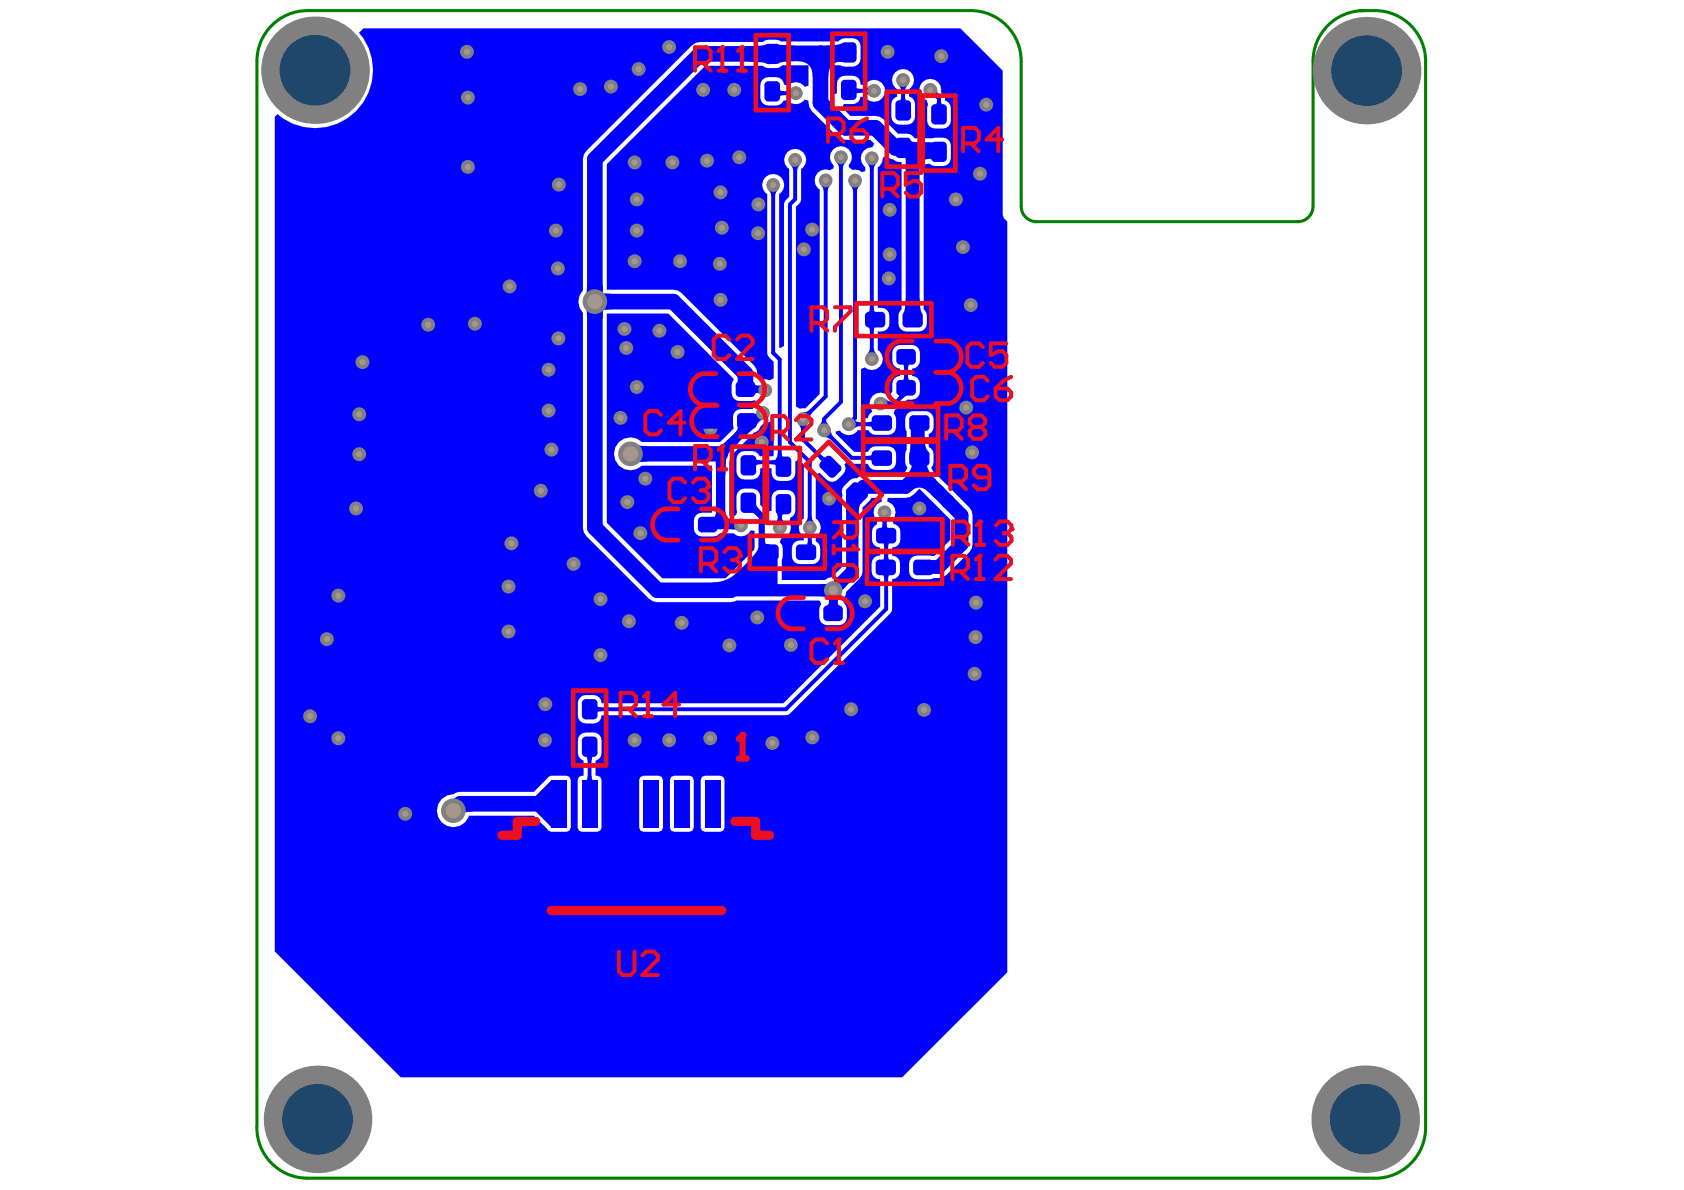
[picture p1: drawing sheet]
<svg xmlns="http://www.w3.org/2000/svg" width="297mm" height="210mm" viewBox="0 0 297 210" stroke-linecap="round" stroke-linejoin="round" font-family="sans-serif">
<path d="M54.4 1.9a8.9 8.9 0 0 0-9.1 8.8v188M54.5 1.9h116.8a8.9 8.9 0 0 1 8.8 9.1v25.4a2.71 2.71 0 0 0 2.7 2.7h46.1a2.71 2.71 0 0 0 2.7-2.7v-25.7a8.9 8.9 0 0 1 9.1-8.8M239.7 1.9a12 12 0 0 1 7.4 1.2 8.9 8.9 0 0 1 4.4 7.9v188a8.9 8.9 0 0 1-9.2 8.8M45.3 198.7a8.9 8.9 0 0 0 8.9 9.1h188.1" fill="none" stroke="#008000" stroke-width=".54"/>
<g fill="#00f">
<path d="M155.6 101.4h1.4l-.3 .2v.5h-.7l-.1-.5z"/>
<path d="M156 98h.7v.6l.3 .1h-1.4l.3-.1z"/>
<path d="M155.6 95.8h1.4l-.3 .2v.5h-.7l-.1-.5z"/>
<path d="M160.9 81.4h2.5a4.9 4.9 0 0 0 1.7 3.3l-1.2 2.2a2.06 2.06 0 0 0-3.3-.2l-1.4-2a4.9 4.9 0 0 0 1.7-3.3z"/>
<path d="M160.9 82.1h2.5v1.4h-2.5z"/>
<path d="M156.2 70.3l.5 .4 .5 .2v.6l-.5 .2-.5 .3z"/>
<path d="M160.7 77.2l2.4-.2a3.3 3.3 0 0 0 .7 2.6l-3.4 .3z"/>
<path d="M159.5 66.3h.7l.1 .6 .2 .1h-1.4l.3-.1z"/>
<path d="M159.1 64.3h1.4l-.2 .2-.1 .5h-.7l-.1-.5z"/>
<path d="M159.8 52.6h2.4a5 5 0 0 0 .5 2.8h-3.5l.4-1.1z"/>
<path d="M164.1 17.1l1.2-1.2 .1 .6 .3 .5-.5 .4-.5-.2z"/>
<path d="M158.4 15h1.7l-.3 .5-.2 .5h-.7l-.1-.5z"/>
<path d="M158.9 17h.7l.1 .5 .3 .2h-1.4l.3-.2z"/>
<path d="M165.3 17.7h.7l.1 .5 .2 .2h-1.4l.3-.2z"/>
<path d="M146.2 104.9h1.5v2.2h-1.4z"/>
<path d="M144.8 103h1v2.3l-1-.1z"/>
<path d="M145.8 105.3h2.3l-.3 .5-.1 .8h-1.4l-.1-.8z"/>
<path d="M146.3 105.5h1.4a1.42 1.42 0 0 0 .5 1.4h.1h-2.7a.9 .9 0 0 0 .7-1.2z"/>
<path d="M149.2 87l2.7 1.8-.4 .7-.1 1.6-2.1-.8z"/>
<path d="M150.6 74l.5 .4 .5 .1v.7l-.5 .1-.5 .4z"/>
<path d="M150.2 73.7l.4-.2 .5 .5-.3 .3z"/>
<path d="M145.4 77.1l1.2-1.2 .1 .6 .2 .5-.4 .5-.5-.3z"/>
<path d="M145 74h.7l.1 .5 .4 .5h-1.7l.4-.5z"/>
<path d="M153.1 74.5l.5-.1 .2-.3v1.4l-.2-.2-.5-.1z"/>
<path d="M153.4 61.4h.7l.2 .6 .3 .5h-1.7l.4-.5z"/>
<path d="M153.4 54.3h.7l.1 .6 .3 .1-1.4 .1 .2-.2z"/>
<path d="M153.1 57.7h1.4l-.3 .2-.1 .5h-.7l-.1-.5z"/>
<path d="M147.5 28.6h1.7l-.4 .5-.1 .5h-.7l-.1-.5z"/>
<path d="M152.9 28.8h1.7l-.3 .5-.2 .5h-.7l-.1-.5z"/>
<path d="M150 32.7h1.7l-.4 .5-.1 .6h-.7l-.2-.6z"/>
<path d="M144.8 32.7h1.7l-.4 .5-.1 .5h-.7l-.1-.5z"/>
<path d="M152.3 15.7l.5-.2 .5-.3v1.7l-.5-.4-.5-.1z"/>
<path d="M151.1 15.3l.1 .3 .6 .1v.7h-.6l-.1 .3z"/>
<path d="M145.6 8a5.8 5.8 0 0 0 3.2-.5v3.5l-3.1-.2z"/>
<path d="M134 96.6l.7-.8 1 .2-1.5 1.6z"/>
<path d="M142 93.9h1.7l-.4 .5-.1 .6h-.7l-.1-.6z"/>
<path d="M142.5 95.3h.7l.1 .6 .2 .2h-1.4l.3-.2z"/>
<path d="M133.8 95h1.1a.95 .95 0 0 0 .4 1.1h.1l-1.6 .4z"/>
<path d="M136.1 81.2l.6-.1 .3-.2-.2 1.3-.1-.2-.6-.1z"/>
<path d="M136.9 90.3l1.3 .4a.47 .47 0 0 0-.3 .7l-.7-.1z"/>
<path d="M141.7 72.7l.6-.1 .4-.3 .5 .5-.3 .5v.6z"/>
<path d="M140.8 74.8h1.7l-.4 .5-.1 .5h-.7l-.1-.5z"/>
<path d="M139.4 29.1h1.7l-.4 .5-.1 .5h-.7l-.1-.5z"/>
<path d="M135.5 33.5h1.7l-.3 .5-.2 .5h-.7l-.1-.5z"/>
<path d="M138.5 16.1l.5-.1 .5-.4v1.7l-.5-.4-.5-.1z"/>
<path d="M137.6 15.7l.1 .3 .6 .1v.7l-.6 .1-.1 .2z"/>
<path d="M137.2 7.8l.4 .1 2.6 .1 .1 2.8a6 6 0 0 0-3.1 .4z"/>
<path d="M126.2 81h1.9l-.2 2.8h-1.6z"/>
<path d="M132.2 73.6l1 .1v1.1l-1 .1z"/>
<path d="M127.1 78.7l2.1-1.9 1.2 1.1-1.9 2.2z"/>
<path d="M123.8 70.5l2.7-.4a5.7 5.7 0 0 0 .6 3.2h-3.4z"/>
<path d="M130.1 75.2l2.9 .4-2 1.7-1.7-.6a1.49 1.49 0 0 0 .8-1.5z"/>
<path d="M103.7 136.9h.6l.1 .5 .3 .2h-1.4l.3-.2z"/>
<path d="M103.3 133.5h1.4l-.3 .2-.1 .5h-.6l-.1-.5z"/>
<path d="M106.5 51.7l1.4 .1v2.8l-1.4 .1z"/>
<path d="M103.4 54.8h3l-.1 1.4h-2.7z"/>
<path d="M103.6 50.2h2.7l.1 1.5h-3z"/>
<path d="M94.5 140.4a2.84 2.84 0 0 0 2.6-.9l.1-.5v5.5a1.56 1.56 0 0 0-1.7-1.3h-1z"/>
<path d="M94.6 140.3l2.7-2.7v8.3l-2.7-2.7z"/>
<path d="M80.5 140.9l2.6-.5 .3 2.8h-.9l-.4 .2z"/>
<path d="M158.4 69.6l1.8 .2-.4 .1-.6 .4h-.9a.38 .38 0 0 0 .2-.7z"/>
<path d="M162.5 25.1l2.8 2.8a4.9 4.9 0 0 0-3.5 1l.7-2.4z"/>
<path d="M160.6 24.7l.1 .2 .3 .1 1.5 .1v2.8l-2.2-.1z"/>
<path d="M162.5 25.1l2 .1-.1 3-.5-.2-1.4-.1z"/>
<path d="M147 102.5l.8-.7 1.5 1.5-.7 .8z"/>
<path d="M144.5 80.8l.5-.5 .4 .4 .3-.1-1 1 .1-.3z"/>
<path d="M153.1 80.4l.5-.1 .2-.2v1.3l-.2-.2-.5-.1z"/>
<path d="M142.5 91.2h.7l.1 .5 .4 .5h-1.7l.4-.5z"/>
<path d="M137.2 91.2h.7l.1 .5 .4 .5h-1.7l.4-.5z"/>
<path d="M137.2 79.9h.7v.2a.32 .32 0 0 0 .3 .5l-1.3 .4z"/>
<path d="M126.3 90.1h1.6a1.44 1.44 0 0 0 1.7 1.6l-2.5 1.6-2.3-1.6a1.37 1.37 0 0 0 1.5-1.6z"/>
<path d="M129.2 91.7h.7l-.2 1.7-.7-.1z"/>
<path d="M123.5 69.6h3.3l-.1 .5-.2 2.6h-2.7l-.1-2.4z"/>
<path d="M112.8 78.5l1.4 .2v2.7l-1.4 .2z"/>
<path d="M105.4 124.4l.1 .3 .6 .1v.7h-.6l-.1 .3z"/>
<path d="M164.8 64.3h2.7l.1 1.8 .2 1.4h-3.3l.1-.5z"/>
<path d="M164.5 63.9h3.3l-.1 .4-.2 2.7h-2.7l-.1-1.8z"/>
<path d="M155.7 92.4h.7l.1 .6 .2 .1h-1.4l.3-.1z"/>
<path d="M133.8 96.5l3.1 2.2-1.1 .6-1.6 1.4-2.4-1.5a6.2 6.2 0 0 0 2-2.7z"/>
<path d="M133.3 80.9l.2 .2 .6 .1v.7l-.6 .1-.1 .2z"/>
<path d="M133.4 88.6l-.1 .1a1.78 1.78 0 0 0 .8 1.4l-.4 1.1-.4-.4a.73 .73 0 0 0-1.1-.3z"/>
<path d="M133.4 72.9l1.2 1.2-.5 .1-.4 .3-.8-.7 .3-.5z"/>
<path d="M133 72.9a.93 .93 0 0 0 1.2-.4l.4 1.1-.9 .9-.3 .7z"/>
<path d="M132.4 67.6l.9 .4 1.5 .1v1.1a4 4 0 0 0-2.4 .5z"/>
<path d="M133.3 68.1l1-.2-.3 1.6-.4-.2-.5-.1z"/>
<path d="M133.1 67.6a.97 .97 0 0 0 1.2 .5v1.1a.97 .97 0 0 0-1.2 .5z"/>
<path d="M140.6 10.8l4.1-2.8 4.2 2.8a2.43 2.43 0 0 0-2.8 2.7h-2.8a2.43 2.43 0 0 0-2.7-2.7z"/>
<path d="M132.1 8.1h1.8l1.4-.3v3.4l-.8-.2-2.4-.1z"/>
<path d="M125.5 102.7a6.4 6.4 0 0 0 4.7-1.9l3.6 .3-.6 .7a.66 .66 0 0 0-.3 .8 .66 .66 0 0 0 .8 .4h.4l-5.2 1.1z"/>
<path d="M129.6 105.1l7.6-7.6v6.9l-.7 .7z"/>
<path d="M155.2 91.2h1.7l-.4 .5-.1 .6h-.7l-.1-.6z"/>
<path d="M107 29l17.4-17.4h10.1a2.98 2.98 0 0 0 3.5-.1h4.6v3.6l-.7 .2a1.9 1.9 0 0 0-2.9-.2l-.7-.2a1.37 1.37 0 0 0-1.4-1.3h-1.4a1.4 1.4 0 0 0-1.4 1.4v2.2a1.4 1.4 0 0 0 1.4 1.4h1.4a1.9 1.9 0 0 0 1.4-.9h.6a1.87 1.87 0 0 0 3-.2l.7 .3 .2 1.1 .4 .7 4.4 4.4 .7 .5 .8 .2h4.4l.7 .6-.3 .7a1.91 1.91 0 0 0-1.9 1.2 1.91 1.91 0 0 0 .6 2.2v.7l-.6 .3-.4-.3-.8-.2-.4 .1-.6-.5-.1-.4a1.94 1.94 0 0 0 0-2.8 1.94 1.94 0 0 0-2.8 .1 1.94 1.94 0 0 0 .2 2.8l-.1 .5-.6 .3a1.92 1.92 0 0 0-2.5 .9 1.92 1.92 0 0 0 .7 2.5v36.1l-2.6 2.6-.4-.1-.5 .1-.7-.4v-35.2l.6-.6 .3-.8v-5.3a1.93 1.93 0 0 0 .4-2.9 1.93 1.93 0 0 0-2.9 0 1.93 1.93 0 0 0 .4 2.9v4.9l-.6 .6-.3 .8v24.9l-.7 .4-.2-.1v-27.1a1.93 1.93 0 0 0 .4-2.9 1.93 1.93 0 0 0-2.9 0 1.93 1.93 0 0 0 .4 2.9v28l.3 .8 .9 .8v2.9l-.7 .4a1.96 1.96 0 0 0-1.6-.1l-.6-.4-.2-1.5-.4-.7-12.8-12.7-.6-.4-.8-.2h-11.8z"/>
<path d="M107 55.3h10.9l11.5 11.5v.3a3.2 3.2 0 0 0 .1 3.2 2.8 2.8 0 0 0 2.1 .4 2 2 0 0 0 1.6-.1 1.56 1.56 0 0 1-.4 1.5h-2.1a1.41 1.41 0 0 0-1.4 1.5v1.3l.2 .6-2.5 2.5h-13.8a2.91 2.91 0 0 0-4.1 0 2.91 2.91 0 0 0 0 4.1 2.91 2.91 0 0 0 4.1 0h12.4v8.3h-1.8a1.4 1.4 0 0 0-1.4 1.4v1.4a1.4 1.4 0 0 0 1.4 1.4h2.1l.5-.1 .6-.4h2.4a1.91 1.91 0 0 0 3-.6l.7 .2v3.2l-5.1 5.1h-11.2l-9.8-9.8z"/>
<path d="M48.5 20.6v147.2l22.2 22.2h88.4l18.6-18.5v-132.4l-.6-.6-.2-.5v-25.5l-7.5-7.5h-105.3l-.8 .8a10.2 10.2 0 0 1-.5 13.8 10.2 10.2 0 0 1-13.8 .5zM103.4 26.6l18.6-18.6 .7-.4 .8-.2h11a3.2 3.2 0 0 1 3.2-.1h10.2l.1-.1a3.1 3.1 0 0 1 3.4 0 2.88 2.88 0 0 1 .4 2.1 1.89 1.89 0 0 1-.9 2.3 3.7 3.7 0 0 1-2.6-.1h-1.5v5.3h.1l.7-.4 .1-2.2 .3-.4 .5-.3a3.4 3.4 0 0 1 2.9 .3l.3 .4 .1 .8h.8a1.93 1.93 0 0 1 2.9-.4 1.93 1.93 0 0 1 0 2.9 1.93 1.93 0 0 1-2.9-.4h-.8l-.1 .4-.3 .4-.5 .4h-2l-.4 .7 1.5 1.4h4.4l.8 .2 .7 .5 2.5 2.5h1.6l.5 .1 .5 .3 .3 .4h3.1a3.4 3.4 0 0 1 2.9 .3 2.88 2.88 0 0 1 .4 2.1 1.89 1.89 0 0 1-.8 2.4 3.4 3.4 0 0 1-3-.3l-.7 .1-.3 .3v25.3l.2 .1a3.1 3.1 0 0 1 0 3.4l-.5 .3-.5 .1h-2.2l-.6-.1-.4-.3-.3-.5a3 3 0 0 1 .4-3v-26l-.9-.1-.5-.4-.5-.1-.8-.5-.6 .3-.1 .9-.4 .6-.4 .2v24.8a1.59 1.59 0 0 1 2.1 1.4l-.1 1.9a1.66 1.66 0 0 1-2 .9v3.2l.4 .3a1.93 1.93 0 0 1 0 2.6 1.93 1.93 0 0 1-2.6 .2l-.7 .3v8.6l1.2 .1 .1-.4 .3-.5 .4-.3a1.96 1.96 0 0 1 0-2.7 1.96 1.96 0 0 1 2.7-.2h.3l.5-.6 .1-1.9 .3-.5 .5-.3 .5-.1v-1.3a1.39 1.39 0 0 1-1.4-1.4l.1-1.9 .3-.4 .5-.3a4.3 4.3 0 0 1 3.6 .3 3.1 3.1 0 0 1 0 3.3l-.5 .3-.5 .1v1.3l.5 .1 .5 .3 .3 .5a3.4 3.4 0 0 1-.3 2.9l-.5 .3-1.4 .1-1.4 1.4-.7 .3-.3 .7a3.1 3.1 0 0 1 0 3.4l-.4 .3-.5 .1h-2.2l-.6-.1-.4-.3-.3-.4h-1.9l-.2 .3a1.9 1.9 0 0 1-2.9-.3l-.8 .2v.3l3.3 3.3h2.4a1.34 1.34 0 0 1 1.4-1l2.7 .1 .4 .3 .4 .5a3.4 3.4 0 0 1-.4 2.9l-.4 .3-.5 .1h-2.2l-.6-.1-.4-.3-.4-.7h-2.9l-.4-.1-.3-.2-.6 .4a1.33 1.33 0 0 1-.2 1.7l-.9 1-.5 .3-.5 .1-.6-.1-.4-.3-1.2-1.2-.7 .3v7.8a1.86 1.86 0 0 1 0 3.2v.8l.4 .2a3.1 3.1 0 0 1 0 3.4l-.5 .3-.5 .1h-2.2l-.6-.1-.4-.3-.3-.5a3.4 3.4 0 0 1 .3-2.9l.4-.3 1.3-.1v-.6a1.86 1.86 0 0 1 0-3.2v-9.6l-.8-.8-.7 .3-.1 2.6-.3 .4-.5 .3a3.4 3.4 0 0 1-2.9-.3l-.3-.4-.1-1.4h-2a1.57 1.57 0 0 1-1.4 2h-1.4l-.5-.1-.5-.3-.3-.5-.1-.5v-2.2a1.41 1.41 0 0 1 1.4-1.4l1.9 .1 .5 .3 .3 .5h2.3l.2-.2v-5.7l-.7-.3-.5 .4-.7 .1-.5 .5-.3 .6-.8 .4-3.8 3.9-.2 .7-.4 .5v9.6h1l.3-.3 .1-.4-.1-.5 .1-2.8 .3-.4 .5-.3a3.4 3.4 0 0 1 2.9 .3l.3 .4 .1 .6v1.4l1.2 1.3 .8-.2v-2.3a1.4 1.4 0 0 1 1.4-1.4h1.4l.5 .1 .5 .3 .3 .5 .1 .5v2.2a1.42 1.42 0 0 1-.9 1.3l-.2 .8 .2 .2a1.91 1.91 0 0 1-1.6 2.7l-.2 .7h.1a3.3 3.3 0 0 1 .2 3v3.6h7.6l.6-.4 .6-.1 1.8-1.8v-12.2l.1-.5-.1-.6 .1-.5a3.4 3.4 0 0 1 2.3-1.9l.2 .1 .4-.3 .8-.2h6.6l.9-.8 .3-.6a2.58 2.58 0 0 1-.4-1.9l.1-1 .1-.2v-3.3a3.3 3.3 0 0 1 .2-3.2l.4-.3 .6-.1h2.2l.5 .1 .5 .3 .3 .5a3.4 3.4 0 0 1-.3 2.9l-.5 .3v2.2l.5 .3 .3 .5a3.4 3.4 0 0 1-.3 2.9l.3 .6 6.4 6.4 .4 .6 .1 .8v5.1l-.1 .8-.4 .6-4 4-.6 .4-1.7 .2-.7 .2h-2.2a1.4 1.4 0 0 1-1.4-1.4v-1.4l.1-.5 .3-.5 .4-.3 .6-.1 3 .1 2.9-2.9v-3.5l-5.5-5.5-1.1 1.1-.6 .4-.8 .1h-3.1l-.1 .7a1.95 1.95 0 0 1 .9 3.3l.2 .6 .8 .4 .3 .5a3.4 3.4 0 0 1-.3 2.9l-.5 .3-.5 .1v1.4a1.4 1.4 0 0 1 1.4 1.4l-.2 1.9-.3 .5-.4 .3-.5 .1v5.2l-.3 .8-18.1 17.9-32.9 .1a1.41 1.41 0 0 1-1.4 1.4h-1.4l-.5-.1-.5-.3-.3-.5-.1-.5v-2.2a1.4 1.4 0 0 1 1.4-1.4l1.9 .1a1.41 1.41 0 0 1 .9 1.4h32.1l17.1-17.1v-4.8h-.2a1.4 1.4 0 0 1-1.4-1.4l.1-1.9a1.42 1.42 0 0 1 1.5-.9l-.1-1.4a1.41 1.41 0 0 1-1.4-1.4l.1-1.9 .3-.5 .4-.3 .1-.7a1.9 1.9 0 0 1 .8-3.3v-.7h-1.8a4.7 4.7 0 0 1-1.6 1.7v11.3l-.1 .6-.4 .6-2.3 2.4-.1 .6-.4 .6a1.49 1.49 0 0 0 .5 1.4 3.4 3.4 0 0 1-.3 2.9 4.3 4.3 0 0 1-3.6 .3l-.5-.3-.3-.5a3.4 3.4 0 0 1 .2-2.8l-.3-.7h-14.6l-1 .3h-12.9l-.8-.1-.7-.5-11.1-11-.4-.7-.2-.8v-37.9a2.86 2.86 0 0 1 0-4v-23.1l.2-.8zM157.9 12.7a1.93 1.93 0 0 1 2.9 .2 1.93 1.93 0 0 1-.5 2.8v1.3a1.34 1.34 0 0 1 1.1 1.4v2.2a1.41 1.41 0 0 1-1.4 1.4h-1.4a1.4 1.4 0 0 1-1.4-1.4v-2.2a1.34 1.34 0 0 1 1-1.3v-1.4a1.88 1.88 0 0 1-.3-3zM162.7 14.5a1.92 1.92 0 0 1 2.3-.4 1.92 1.92 0 0 1 1 2.1 1.48 1.48 0 0 1 .7 1.5 1.33 1.33 0 0 1 1 1.4v2.2a1.4 1.4 0 0 1-1.4 1.4h-1.4a1.41 1.41 0 0 1-1.4-1.4v-2.2l.2-.7-.3-.7a1.93 1.93 0 0 1-.7-3.2zM77.9 140.9l1-.6 1.1-.2 .4-.3 .8-.1h13l2.5-2.7 .5-.2h2.7l.6 .2 .2 .6v8.4l-.2 .5-.6 .2h-2.7l-.5-.2-2.5-2.6h-11.5a2.9 2.9 0 0 1-4.3 1.6 2.9 2.9 0 0 1-.5-4.6zM102.3 129.6a3.2 3.2 0 0 1 3.4 0l.3 .5 .1 .5v2.2a1.34 1.34 0 0 1-1.1 1.4v2.6l.9 .2 .2 .6v8.4l-.2 .5-.5 .2h-2.8l-.5-.2-.2-.5v-8.4l.2-.6 .8-.2v-2.7a1.34 1.34 0 0 1-1-1.3v-2.2l.1-.5zM113 137l.5-.2h2.7l.5 .2 .2 .6v8.4l-.2 .5-.5 .2h-2.7l-.5-.2-.3-.5v-8.4zM118.4 137l.5-.2h2.7l.6 .2 .2 .6v8.4l-.2 .5-.6 .2h-2.7l-.5-.2-.2-.5v-8.4zM123.8 137l.5-.2h2.8l.5 .2 .2 .6v8.4l-.2 .5-.5 .2h-2.8l-.5-.2-.2-.5v-8.4z"/>
</g>
<g fill="none" stroke="#00f" stroke-width=".69">
<path d="M136.2 16.1l.3 .3h3.9M149.7 15.9l.2 .1h4.3M159.3 14.1v5.4M164.1 15.9l1.5 1.5v2.8M136.4 32.6v29.6l1.1 1.2v18l-.1 .1h-4.4M140.3 28.2v6.9l-1 1v41.9l3.5 3.5v15.3l-.6 .6M145.6 31.8v38.1l-4 4v3.6l4.9 4.8M148.3 27.7v43.2l-2.9 3v2l4.8 4.9h5.4M150.8 31.9v41.8l-1.1 1.1h5.8M153.8 27.9v35.4M159.8 62.9v5.5M159.8 69.2l-2 2h-2.5"/>
<path d="M137.5 88l.1 .1M137.6 88.1v5M156 90.4v3.8l.3 .3v12.9l-17.7 17.7h-34.6M104 131.7v10.1"/>
</g>
<path d="M162.5 26.5l-1.5 1.6v28.3M161.9 76v4.5l.3 .3v2.7M161.6 80.8l.6 .6M162.2 83.5l-2.5 2.4h-7.4l-1.2 1.1M162.2 83.5l7.4 7.4v5.1l-4 4h-2.5M165.4 86.6h.1" fill="none" stroke="#00f" stroke-width="2.4"/>
<path d="M147 107.6l-.2 .1" fill="none" stroke="#00f" stroke-width=".81"/>
<path d="M147 104.1v3.5" fill="none" stroke="#00f" stroke-width="1.4"/>
<path d="M151.1 87l-.8 .8v13l-3.3 3.3h-18.1" fill="none" stroke="#00f" stroke-width="2.2"/>
<path d="M136.2 9.5h-12.7l-18.6 18.6v65l11.1 11h12.9l6.7-6.7M144.7 9.4v8.7l4.4 4.4h5.3l3.5 3.6h1.4l.4 .4h5.6l.3 .3M149.7 9.2l-.2 .2h-13.1M104.9 53.2h13.9l12.7 12.7v2.7M125.1 68.6v5.4l.3 .2M166.2 63.3v3.8M98.6 141.8h-17.4l-1.2 1.2" fill="none" stroke="#00f" stroke-width="2.8"/>
<path d="M131.5 68.6h3.3l.2 .2M134.6 72.9l-1.4 1.3h-1.5M132.2 88.9l2.2 2.2v5.1l1.2 1.2" fill="none" stroke="#00f" stroke-width="1.1"/>
<path d="M131.7 74.2v1.2l-4.6 4.7v12.4M124.8 92.5h5.8l.1 .2" fill="none" stroke="#00f" stroke-width="1.6"/>
<path d="M111.2 80.1h15.9" fill="none" stroke="#00f" stroke-width="2.7"/>
<circle cx="155.3" cy="71.2" r="1.22" fill="#808080"/>
<circle cx="155.3" cy="71.2" r=".54" fill="#a6968d"/>
<circle cx="149.7" cy="74.8" r="1.22" fill="#808080"/>
<circle cx="149.7" cy="74.8" r=".54" fill="#a6968d"/>
<circle cx="145.4" cy="75.9" r="1.22" fill="#808080"/>
<circle cx="145.4" cy="75.9" r=".54" fill="#a6968d"/>
<circle cx="141.6" cy="73.9" r="1.22" fill="#808080"/>
<circle cx="141.6" cy="73.9" r=".54" fill="#a6968d"/>
<circle cx="142.8" cy="93.1" r="1.22" fill="#808080"/>
<circle cx="142.8" cy="93.1" r=".54" fill="#a6968d"/>
<circle cx="137.6" cy="93.1" r="1.22" fill="#808080"/>
<circle cx="137.6" cy="93.1" r=".54" fill="#a6968d"/>
<circle cx="156" cy="90.4" r="1.22" fill="#808080"/>
<circle cx="156" cy="90.4" r=".54" fill="#a6968d"/>
<circle cx="164.1" cy="15.9" r="1.22" fill="#808080"/>
<circle cx="164.1" cy="15.9" r=".54" fill="#a6968d"/>
<circle cx="159.3" cy="14.1" r="1.22" fill="#808080"/>
<circle cx="159.3" cy="14.1" r=".54" fill="#a6968d"/>
<circle cx="154.2" cy="16" r="1.22" fill="#808080"/>
<circle cx="154.2" cy="16" r=".54" fill="#a6968d"/>
<circle cx="148.3" cy="27.7" r="1.22" fill="#808080"/>
<circle cx="148.3" cy="27.7" r=".54" fill="#a6968d"/>
<circle cx="153.8" cy="27.9" r="1.22" fill="#808080"/>
<circle cx="153.8" cy="27.9" r=".54" fill="#a6968d"/>
<circle cx="150.8" cy="31.9" r="1.22" fill="#808080"/>
<circle cx="150.8" cy="31.9" r=".54" fill="#a6968d"/>
<circle cx="153.8" cy="63.3" r="1.22" fill="#808080"/>
<circle cx="153.8" cy="63.3" r=".54" fill="#a6968d"/>
<circle cx="145.6" cy="31.8" r="1.22" fill="#808080"/>
<circle cx="145.6" cy="31.8" r=".54" fill="#a6968d"/>
<circle cx="140.3" cy="28.2" r="1.22" fill="#808080"/>
<circle cx="140.3" cy="28.2" r=".54" fill="#a6968d"/>
<circle cx="136.4" cy="32.6" r="1.22" fill="#808080"/>
<circle cx="136.4" cy="32.6" r=".54" fill="#a6968d"/>
<circle cx="130.7" cy="92.7" r="1.22" fill="#808080"/>
<circle cx="130.7" cy="92.7" r=".54" fill="#a6968d"/>
<circle cx="140.4" cy="16.4" r="1.22" fill="#808080"/>
<circle cx="140.4" cy="16.4" r=".54" fill="#a6968d"/>
<circle cx="135" cy="68.8" r="1.22" fill="#808080"/>
<circle cx="135" cy="68.8" r=".54" fill="#a6968d"/>
<circle cx="134.6" cy="72.9" r="1.22" fill="#808080"/>
<circle cx="134.6" cy="72.9" r=".54" fill="#a6968d"/>
<circle cx="147" cy="104.1" r="1.63" fill="#808080"/>
<circle cx="147" cy="104.1" r=".81" fill="#a6968d"/>
<circle cx="104.9" cy="53.2" r="2.17" fill="#808080"/>
<circle cx="104.9" cy="53.2" r="1.36" fill="#a6968d"/>
<circle cx="111.2" cy="80.1" r="2.17" fill="#808080"/>
<circle cx="111.2" cy="80.1" r="1.36" fill="#a6968d"/>
<circle cx="118.6" cy="28.7" r="1.22" fill="#808080"/>
<circle cx="118.6" cy="28.7" r=".54" fill="#a6968d"/>
<circle cx="102.3" cy="15.7" r="1.22" fill="#808080"/>
<circle cx="102.3" cy="15.7" r=".54" fill="#a6968d"/>
<circle cx="107.8" cy="15.3" r="1.22" fill="#808080"/>
<circle cx="107.8" cy="15.3" r=".54" fill="#a6968d"/>
<circle cx="143.3" cy="40.5" r="1.22" fill="#808080"/>
<circle cx="143.3" cy="40.5" r=".54" fill="#a6968d"/>
<circle cx="141.8" cy="44" r="1.22" fill="#808080"/>
<circle cx="141.8" cy="44" r=".54" fill="#a6968d"/>
<circle cx="146.2" cy="88" r="1.22" fill="#808080"/>
<circle cx="146.2" cy="88" r=".54" fill="#a6968d"/>
<circle cx="133.6" cy="108.9" r="1.22" fill="#808080"/>
<circle cx="133.6" cy="108.9" r=".54" fill="#a6968d"/>
<circle cx="162.2" cy="89.7" r="1.22" fill="#808080"/>
<circle cx="162.2" cy="89.7" r=".54" fill="#a6968d"/>
<circle cx="152.6" cy="106.1" r="1.22" fill="#808080"/>
<circle cx="152.6" cy="106.1" r=".54" fill="#a6968d"/>
<circle cx="113.8" cy="84.4" r="1.22" fill="#808080"/>
<circle cx="113.8" cy="84.4" r=".54" fill="#a6968d"/>
<circle cx="110.6" cy="88.6" r="1.22" fill="#808080"/>
<circle cx="110.6" cy="88.6" r=".54" fill="#a6968d"/>
<circle cx="113" cy="94" r="1.22" fill="#808080"/>
<circle cx="113" cy="94" r=".54" fill="#a6968d"/>
<circle cx="156.9" cy="44.9" r="1.22" fill="#808080"/>
<circle cx="156.9" cy="44.9" r=".54" fill="#a6968d"/>
<circle cx="156.8" cy="49.1" r="1.22" fill="#808080"/>
<circle cx="156.8" cy="49.1" r=".54" fill="#a6968d"/>
<circle cx="156.9" cy="37" r="1.22" fill="#808080"/>
<circle cx="156.9" cy="37" r=".54" fill="#a6968d"/>
<circle cx="133.8" cy="36.1" r="1.22" fill="#808080"/>
<circle cx="133.8" cy="36.1" r=".54" fill="#a6968d"/>
<circle cx="133.7" cy="41.1" r="1.22" fill="#808080"/>
<circle cx="133.7" cy="41.1" r=".54" fill="#a6968d"/>
<circle cx="130.4" cy="27.7" r="1.22" fill="#808080"/>
<circle cx="130.4" cy="27.7" r=".54" fill="#a6968d"/>
<circle cx="124.7" cy="28.3" r="1.22" fill="#808080"/>
<circle cx="124.7" cy="28.3" r=".54" fill="#a6968d"/>
<circle cx="111.9" cy="28.7" r="1.22" fill="#808080"/>
<circle cx="111.9" cy="28.7" r=".54" fill="#a6968d"/>
<circle cx="112.3" cy="35.2" r="1.22" fill="#808080"/>
<circle cx="112.3" cy="35.2" r=".54" fill="#a6968d"/>
<circle cx="112.3" cy="40.7" r="1.22" fill="#808080"/>
<circle cx="112.3" cy="40.7" r=".54" fill="#a6968d"/>
<circle cx="111.9" cy="46.1" r="1.22" fill="#808080"/>
<circle cx="111.9" cy="46.1" r=".54" fill="#a6968d"/>
<circle cx="119.9" cy="46.1" r="1.22" fill="#808080"/>
<circle cx="119.9" cy="46.1" r=".54" fill="#a6968d"/>
<circle cx="127.1" cy="52.9" r="1.22" fill="#808080"/>
<circle cx="127.1" cy="52.9" r=".54" fill="#a6968d"/>
<circle cx="127" cy="46.5" r="1.22" fill="#808080"/>
<circle cx="127" cy="46.5" r=".54" fill="#a6968d"/>
<circle cx="127.3" cy="40.2" r="1.22" fill="#808080"/>
<circle cx="127.3" cy="40.2" r=".54" fill="#a6968d"/>
<circle cx="127.1" cy="33.9" r="1.22" fill="#808080"/>
<circle cx="127.1" cy="33.9" r=".54" fill="#a6968d"/>
<circle cx="119.5" cy="62.1" r="1.22" fill="#808080"/>
<circle cx="119.5" cy="62.1" r=".54" fill="#a6968d"/>
<circle cx="116.3" cy="58.3" r="1.22" fill="#808080"/>
<circle cx="116.3" cy="58.3" r=".54" fill="#a6968d"/>
<circle cx="110.2" cy="58" r="1.22" fill="#808080"/>
<circle cx="110.2" cy="58" r=".54" fill="#a6968d"/>
<circle cx="110.5" cy="61.4" r="1.22" fill="#808080"/>
<circle cx="110.5" cy="61.4" r=".54" fill="#a6968d"/>
<circle cx="112.3" cy="68.3" r="1.22" fill="#808080"/>
<circle cx="112.3" cy="68.3" r=".54" fill="#a6968d"/>
<circle cx="109.4" cy="73.7" r="1.22" fill="#808080"/>
<circle cx="109.4" cy="73.7" r=".54" fill="#a6968d"/>
<circle cx="98.5" cy="59.7" r="1.22" fill="#808080"/>
<circle cx="98.5" cy="59.7" r=".54" fill="#a6968d"/>
<circle cx="96.8" cy="65.2" r="1.22" fill="#808080"/>
<circle cx="96.8" cy="65.2" r=".54" fill="#a6968d"/>
<circle cx="96.8" cy="72.4" r="1.22" fill="#808080"/>
<circle cx="96.8" cy="72.4" r=".54" fill="#a6968d"/>
<circle cx="97.3" cy="79.3" r="1.22" fill="#808080"/>
<circle cx="97.3" cy="79.3" r=".54" fill="#a6968d"/>
<circle cx="95.4" cy="86.6" r="1.22" fill="#808080"/>
<circle cx="95.4" cy="86.6" r=".54" fill="#a6968d"/>
<circle cx="90.2" cy="95.8" r="1.22" fill="#808080"/>
<circle cx="90.2" cy="95.8" r=".54" fill="#a6968d"/>
<circle cx="101.2" cy="99.5" r="1.22" fill="#808080"/>
<circle cx="101.2" cy="99.5" r=".54" fill="#a6968d"/>
<circle cx="105.9" cy="105.7" r="1.22" fill="#808080"/>
<circle cx="105.9" cy="105.7" r=".54" fill="#a6968d"/>
<circle cx="110.9" cy="109.6" r="1.22" fill="#808080"/>
<circle cx="110.9" cy="109.6" r=".54" fill="#a6968d"/>
<circle cx="120.2" cy="109.9" r="1.22" fill="#808080"/>
<circle cx="120.2" cy="109.9" r=".54" fill="#a6968d"/>
<circle cx="139.5" cy="113.8" r="1.22" fill="#808080"/>
<circle cx="139.5" cy="113.8" r=".54" fill="#a6968d"/>
<circle cx="128.6" cy="113.8" r="1.22" fill="#808080"/>
<circle cx="128.6" cy="113.8" r=".54" fill="#a6968d"/>
<circle cx="105.9" cy="115.5" r="1.22" fill="#808080"/>
<circle cx="105.9" cy="115.5" r=".54" fill="#a6968d"/>
<circle cx="96.2" cy="124.2" r="1.22" fill="#808080"/>
<circle cx="96.2" cy="124.2" r=".54" fill="#a6968d"/>
<circle cx="96.1" cy="130.6" r="1.22" fill="#808080"/>
<circle cx="96.1" cy="130.6" r=".54" fill="#a6968d"/>
<circle cx="111.9" cy="130.6" r="1.22" fill="#808080"/>
<circle cx="111.9" cy="130.6" r=".54" fill="#a6968d"/>
<circle cx="118" cy="130.6" r="1.22" fill="#808080"/>
<circle cx="118" cy="130.6" r=".54" fill="#a6968d"/>
<circle cx="125.3" cy="130.2" r="1.22" fill="#808080"/>
<circle cx="125.3" cy="130.2" r=".54" fill="#a6968d"/>
<circle cx="136.2" cy="131.1" r="1.22" fill="#808080"/>
<circle cx="136.2" cy="131.1" r=".54" fill="#a6968d"/>
<circle cx="143.3" cy="130.1" r="1.22" fill="#808080"/>
<circle cx="143.3" cy="130.1" r=".54" fill="#a6968d"/>
<circle cx="150.1" cy="125.1" r="1.22" fill="#808080"/>
<circle cx="150.1" cy="125.1" r=".54" fill="#a6968d"/>
<circle cx="163" cy="125.2" r="1.22" fill="#808080"/>
<circle cx="163" cy="125.2" r=".54" fill="#a6968d"/>
<circle cx="171.9" cy="118.9" r="1.22" fill="#808080"/>
<circle cx="171.9" cy="118.9" r=".54" fill="#a6968d"/>
<circle cx="172.1" cy="112.4" r="1.22" fill="#808080"/>
<circle cx="172.1" cy="112.4" r=".54" fill="#a6968d"/>
<circle cx="172.2" cy="106.3" r="1.22" fill="#808080"/>
<circle cx="172.2" cy="106.3" r=".54" fill="#a6968d"/>
<circle cx="171.5" cy="79.8" r="1.22" fill="#808080"/>
<circle cx="171.5" cy="79.8" r=".54" fill="#a6968d"/>
<circle cx="170.4" cy="71.9" r="1.22" fill="#808080"/>
<circle cx="170.4" cy="71.9" r=".54" fill="#a6968d"/>
<circle cx="171.2" cy="53.8" r="1.22" fill="#808080"/>
<circle cx="171.2" cy="53.8" r=".54" fill="#a6968d"/>
<circle cx="169.9" cy="43.6" r="1.22" fill="#808080"/>
<circle cx="169.9" cy="43.6" r=".54" fill="#a6968d"/>
<circle cx="168.6" cy="35.2" r="1.22" fill="#808080"/>
<circle cx="168.6" cy="35.2" r=".54" fill="#a6968d"/>
<circle cx="172.9" cy="30.6" r="1.22" fill="#808080"/>
<circle cx="172.9" cy="30.6" r=".54" fill="#a6968d"/>
<circle cx="174" cy="18.5" r="1.22" fill="#808080"/>
<circle cx="174" cy="18.5" r=".54" fill="#a6968d"/>
<circle cx="156.6" cy="9.1" r="1.22" fill="#808080"/>
<circle cx="156.6" cy="9.1" r=".54" fill="#a6968d"/>
<circle cx="129.5" cy="15.9" r="1.22" fill="#808080"/>
<circle cx="129.5" cy="15.9" r=".54" fill="#a6968d"/>
<circle cx="124" cy="15.9" r="1.22" fill="#808080"/>
<circle cx="124" cy="15.9" r=".54" fill="#a6968d"/>
<circle cx="118" cy="8.3" r="1.22" fill="#808080"/>
<circle cx="118" cy="8.3" r=".54" fill="#a6968d"/>
<circle cx="112.6" cy="12.2" r="1.22" fill="#808080"/>
<circle cx="112.6" cy="12.2" r=".54" fill="#a6968d"/>
<circle cx="82.4" cy="9.1" r="1.22" fill="#808080"/>
<circle cx="82.4" cy="9.1" r=".54" fill="#a6968d"/>
<circle cx="82.5" cy="17.2" r="1.22" fill="#808080"/>
<circle cx="82.5" cy="17.2" r=".54" fill="#a6968d"/>
<circle cx="82.5" cy="29.4" r="1.22" fill="#808080"/>
<circle cx="82.5" cy="29.4" r=".54" fill="#a6968d"/>
<circle cx="98.6" cy="32.6" r="1.22" fill="#808080"/>
<circle cx="98.6" cy="32.6" r=".54" fill="#a6968d"/>
<circle cx="98.1" cy="40.7" r="1.22" fill="#808080"/>
<circle cx="98.1" cy="40.7" r=".54" fill="#a6968d"/>
<circle cx="98.4" cy="47.4" r="1.22" fill="#808080"/>
<circle cx="98.4" cy="47.4" r=".54" fill="#a6968d"/>
<circle cx="89.9" cy="50.5" r="1.22" fill="#808080"/>
<circle cx="89.9" cy="50.5" r=".54" fill="#a6968d"/>
<circle cx="83.8" cy="57.1" r="1.22" fill="#808080"/>
<circle cx="83.8" cy="57.1" r=".54" fill="#a6968d"/>
<circle cx="75.5" cy="57.3" r="1.22" fill="#808080"/>
<circle cx="75.5" cy="57.3" r=".54" fill="#a6968d"/>
<circle cx="63.9" cy="63.9" r="1.22" fill="#808080"/>
<circle cx="63.9" cy="63.9" r=".54" fill="#a6968d"/>
<circle cx="63.4" cy="73.1" r="1.22" fill="#808080"/>
<circle cx="63.4" cy="73.1" r=".54" fill="#a6968d"/>
<circle cx="63.4" cy="80.1" r="1.22" fill="#808080"/>
<circle cx="63.4" cy="80.1" r=".54" fill="#a6968d"/>
<circle cx="62.8" cy="89.7" r="1.22" fill="#808080"/>
<circle cx="62.8" cy="89.7" r=".54" fill="#a6968d"/>
<circle cx="59.7" cy="105.1" r="1.22" fill="#808080"/>
<circle cx="59.7" cy="105.1" r=".54" fill="#a6968d"/>
<circle cx="57.7" cy="112.7" r="1.22" fill="#808080"/>
<circle cx="57.6" cy="112.7" r=".54" fill="#a6968d"/>
<circle cx="54.7" cy="126.3" r="1.22" fill="#808080"/>
<circle cx="54.7" cy="126.3" r=".54" fill="#a6968d"/>
<circle cx="89.7" cy="111.4" r="1.22" fill="#808080"/>
<circle cx="89.7" cy="111.4" r=".54" fill="#a6968d"/>
<circle cx="89.7" cy="103.5" r="1.22" fill="#808080"/>
<circle cx="89.7" cy="103.5" r=".54" fill="#a6968d"/>
<circle cx="59.7" cy="130.2" r="1.22" fill="#808080"/>
<circle cx="59.7" cy="130.2" r=".54" fill="#a6968d"/>
<circle cx="71.5" cy="143.5" r="1.22" fill="#808080"/>
<circle cx="71.5" cy="143.5" r=".54" fill="#a6968d"/>
<circle cx="166" cy="9.9" r="1.22" fill="#808080"/>
<circle cx="166" cy="9.9" r=".54" fill="#a6968d"/>
<circle cx="80" cy="143" r="2.17" fill="#808080"/>
<circle cx="80" cy="143" r="1.36" fill="#a6968d"/>
<circle cx="134.4" cy="78" r="1.22" fill="#808080"/>
<circle cx="134.4" cy="78" r=".54" fill="#a6968d"/>
<circle cx="125.3" cy="75.6" r="1.22" fill="#808080"/>
<circle cx="125.3" cy="75.6" r=".54" fill="#a6968d"/>
<circle cx="56" cy="197.4" r="9.5" fill="#808080"/>
<circle cx="56" cy="197.4" r="6.2" fill="#1f4769"/>
<circle cx="55.6" cy="12.4" r="9.5" fill="#808080"/>
<circle cx="55.6" cy="12.4" r="6.2" fill="#1f4769"/>
<circle cx="240.8" cy="197.4" r="9.5" fill="#808080"/>
<circle cx="240.8" cy="197.4" r="6.2" fill="#1f4769"/>
<circle cx="241.1" cy="12.5" r="9.5" fill="#808080"/>
<circle cx="241.1" cy="12.5" r="6.2" fill="#1f4769"/>
<g fill="#00f">
<path d="M161.1 93.8l.7-.7h2.2l.7 .7v1.4l-.7 .7h-2.2l-.7-.7z" fill-rule="evenodd"/>
<path d="M161.1 99.4l.7-.7h2.2l.6 .7v1.4l-.6 .7h-2.2l-.7-.7z" fill-rule="evenodd"/>
<path d="M160.4 73.9l.7-.7h2.2l.7 .7v1.4l-.7 .7h-2.2l-.7-.7z" fill-rule="evenodd"/>
<path d="M158.1 62.3l.7-.7h2.1l.6 .7v1.3l-.6 .7h-2.1l-.7-.7z" fill-rule="evenodd"/>
<path d="M159.2 55.7l.7-.7h2.2l.7 .7v1.4l-.7 .7h-2.2l-.7-.7z" fill-rule="evenodd"/>
<path d="M157.9 18.4l.7-.7h1.4l.7 .7v2.2l-.7 .7h-1.4l-.7-.7z" fill-rule="evenodd"/>
<path d="M145.2 107.5l.7-.7h2.1l.7 .7v1.4l-.7 .7h-2.1l-.7-.7z" fill-rule="evenodd"/>
<path d="M149.4 86.2l1-.9h.9l1.6 1.5v1l-1 1h-.9l-1.6-1.6z" fill-rule="evenodd"/>
<path d="M148.3 8.1l.7-.6h1.4l.7 .6v2.2l-.7 .7h-1.4l-.7-.7z" fill-rule="evenodd"/>
<path d="M138.9 107.5l.7-.7h2l.7 .7v1.4l-.7 .7h-2l-.7-.7z" fill-rule="evenodd"/>
<path d="M136.8 87.8l.7-.7h1.4l.7 .7v2.2l-.7 .7h-1.4l-.7-.7z" fill-rule="evenodd"/>
<path d="M134.8 8.4l.7-.7h1.4l.7 .7v2.2l-.7 .7h-1.4l-.7-.7z" fill-rule="evenodd"/>
<path d="M124.3 137.6h2.8v8.4h-2.8z" fill-rule="evenodd"/>
<path d="M123.7 73.6l.7-.7h2l.7 .7v1.3l-.7 .7h-2l-.7-.7z" fill-rule="evenodd"/>
<path d="M118.9 137.6h2.7v8.4h-2.7z" fill-rule="evenodd"/>
<path d="M113.5 137.6h2.7v8.4h-2.7z" fill-rule="evenodd"/>
<path d="M102.6 137.6h2.8v8.4h-2.8z" fill-rule="evenodd"/>
<path d="M102.6 130.6l.7-.7h1.4l.7 .7v2.2l-.7 .7h-1.4l-.7-.7z" fill-rule="evenodd"/>
<path d="M160.4 80.1l.7-.7h2.2l.7 .7v1.4l-.7 .7h-2.2l-.7-.7z" fill-rule="evenodd"/>
<path d="M158.1 67.7l.7-.7h2.1l.6 .7v1.4l-.6 .7h-2.1l-.7-.7z" fill-rule="evenodd"/>
<path d="M157.9 25l.7-.7h1.4l.7 .7v2.2l-.7 .7h-1.4l-.7-.7z" fill-rule="evenodd"/>
<path d="M148.3 14.8l.7-.7h1.4l.7 .7v2.2l-.7 .6h-1.4l-.7-.6z" fill-rule="evenodd"/>
<path d="M136.8 81.2l.7-.7h1.4l.7 .7v2.2l-.7 .7h-1.4l-.7-.7z" fill-rule="evenodd"/>
<path d="M134.8 15l.7-.7h1.4l.7 .7v2.2l-.7 .7h-1.4l-.7-.7z" fill-rule="evenodd"/>
<path d="M123.1 91.8l.7-.6h2.1l.6 .6v1.4l-.6 .7h-2.1l-.7-.7z" fill-rule="evenodd"/>
<path d="M123.4 68l.7-.7h2.1l.7 .7v1.3l-.7 .7h-2.1l-.7-.7z" fill-rule="evenodd"/>
<path d="M116.8 91.8l.7-.6h2l.7 .6v1.4l-.7 .7h-2l-.7-.7z" fill-rule="evenodd"/>
<path d="M102.6 124l.7-.7h1.4l.7 .7v2.2l-.7 .7h-1.4l-.7-.7z" fill-rule="evenodd"/>
<path d="M164.4 62.3l.7-.7h2.1l.7 .7v1.3l-.7 .7h-2.1l-.7-.7z" fill-rule="evenodd"/>
<path d="M164.3 19.1l.6-.7h1.4l.7 .7v2.2l-.7 .7h-1.4l-.6-.7z" fill-rule="evenodd"/>
<path d="M133.8 96.7l.7-.7h2.2l.7 .7v1.4l-.7 .7h-2.2l-.7-.7z" fill-rule="evenodd"/>
<path d="M140.4 96.7l.7-.7h2.2l.7 .7v1.4l-.7 .7h-2.2l-.7-.7z" fill-rule="evenodd"/>
<path d="M154.5 93.8l.7-.7h2.2l.7 .7v1.4l-.7 .7h-2.2l-.7-.7z" fill-rule="evenodd"/>
<path d="M154.5 99.4l.6-.7h2.2l.7 .7v1.4l-.7 .7h-2.2l-.6-.7z" fill-rule="evenodd"/>
<path d="M130.6 87.6l.7-.7h1.4l.7 .7v2.2l-.7 .7h-1.4l-.7-.7z" fill-rule="evenodd"/>
<path d="M130 73.6l.7-.7h2.1l.7 .7v1.3l-.7 .7h-2.1l-.7-.7z" fill-rule="evenodd"/>
<path d="M153.8 73.9l.7-.7h2.2l.6 .7v1.4l-.6 .7h-2.2l-.7-.7z" fill-rule="evenodd"/>
<path d="M152.6 55.7l.7-.7h2.2l.7 .7v1.4l-.7 .7h-2.2l-.7-.7z" fill-rule="evenodd"/>
<path d="M97.2 137.6h2.7v8.4h-2.7z" fill-rule="evenodd"/>
<path d="M108.1 137.6h2.7v8.4h-2.7z" fill-rule="evenodd"/>
<path d="M164.4 67.7l.7-.7h2.1l.7 .7v1.4l-.7 .7h-2.1l-.7-.7z" fill-rule="evenodd"/>
<path d="M164.3 25.7l.6-.7h1.4l.7 .7v2.2l-.7 .7h-1.4l-.6-.7z" fill-rule="evenodd"/>
<path d="M129.5 150.6h6.5v10.8h-6.5z" fill-rule="evenodd"/>
<path d="M153.8 80.1l.7-.7h2.2l.6 .7v1.4l-.6 .7h-2.2l-.7-.7z" fill-rule="evenodd"/>
<path d="M130.6 81l.7-.7h1.4l.7 .7v2.2l-.7 .7h-1.4l-.7-.7z" fill-rule="evenodd"/>
<path d="M144.7 81.6l1-1h1l1.5 1.5v1l-.9 1h-1l-1.6-1.6z" fill-rule="evenodd"/>
<path d="M129.8 68l.7-.7h2l.7 .7v1.3l-.7 .7h-2l-.7-.7z" fill-rule="evenodd"/>
<path d="M88.3 150.6h6.5v10.8h-6.5z" fill-rule="evenodd"/>
</g>
<g fill="#00f">
<path d="M161.8 95.2v.7zM161.1 95.2h.7v.7a.69 .69 0 0 1-.7-.7z"/>
<path d="M164 95.2h.7zM164 95.2h.7a.69 .69 0 0 1-.7 .7z"/>
<path d="M164 93.1v.7zM164 93.1a.69 .69 0 0 1 .7 .7h-.7z"/>
<path d="M161.1 93.8h.7zM161.3 93.3l.5-.2v.7h-.7z"/>
<path d="M161.8 100.8v.7zM161.1 100.8h.7v.7a.69 .69 0 0 1-.7-.7z"/>
<path d="M164 100.8h.6zM164 100.8h.6a.69 .69 0 0 1-.6 .7z"/>
<path d="M164 98.7v.7zM164 98.7a.69 .69 0 0 1 .6 .7h-.6z"/>
<path d="M161.1 99.4h.7zM161.3 98.9l.5-.2v.7h-.7z"/>
<path d="M163.3 73.2v.7zM163.3 73.2a.69 .69 0 0 1 .7 .7h-.7z"/>
<path d="M160.4 73.9h.7zM160.6 73.4l.5-.2v.7h-.7z"/>
<path d="M161.1 75.3v.7zM160.4 75.3h.7v.7a.69 .69 0 0 1-.7-.7z"/>
<path d="M163.3 75.3h.7zM163.3 75.3h.7a.69 .69 0 0 1-.7 .7z"/>
<path d="M158.8 63.6v.7zM158.1 63.6h.7v.7a.69 .69 0 0 1-.7-.7z"/>
<path d="M160.9 63.6h.6zM160.9 63.6h.6a.69 .69 0 0 1-.6 .7z"/>
<path d="M160.9 61.6v.7zM160.9 61.6a.69 .69 0 0 1 .6 .7h-.6z"/>
<path d="M158.1 62.3h.7zM158.3 61.8l.5-.2v.7h-.7z"/>
<path d="M162.1 55v.7zM162.1 55a.69 .69 0 0 1 .7 .7h-.7z"/>
<path d="M159.2 55.7h.7zM159.4 55.2l.5-.2v.7h-.7z"/>
<path d="M159.9 57.1v.7zM159.2 57.1h.7v.7a.69 .69 0 0 1-.7-.7z"/>
<path d="M162.1 57.1h.7zM162.1 57.1h.7a.69 .69 0 0 1-.7 .7z"/>
<path d="M160 20.6h.7zM160 20.6h.7a.69 .69 0 0 1-.7 .7z"/>
<path d="M160 17.7v.7zM160 17.7a.69 .69 0 0 1 .7 .7h-.7z"/>
<path d="M157.9 18.4h.7zM158.1 17.9l.5-.2v.7h-.7z"/>
<path d="M158.6 20.6v.7zM157.9 20.6h.7v.7a.69 .69 0 0 1-.7-.7z"/>
<path d="M145.9 108.9v.7zM145.2 108.9h.7v.7a.69 .69 0 0 1-.7-.7z"/>
<path d="M148 108.9h.7zM148 108.9h.7a.69 .69 0 0 1-.7 .7z"/>
<path d="M148 106.8v.7zM148 106.8a.69 .69 0 0 1 .7 .7h-.7z"/>
<path d="M145.2 107.5h.7zM145.4 107l.5-.2v.7h-.7z"/>
<path d="M152.4 87.3l.5-.5zM152.4 87.3l.5-.5a.69 .69 0 0 1 0 1z"/>
<path d="M150.4 85.3l.5 .4zM150.4 85.3a.69 .69 0 0 1 .9 0l-.4 .4z"/>
<path d="M149.4 87.2l.5-.5zM149.4 86.2l.5 .5-.5 .5a.69 .69 0 0 1 0-1z"/>
<path d="M151.4 88.3l.5 .5zM151 88.8l.4-.5 .5 .5a.69 .69 0 0 1-.9 0z"/>
<path d="M148.3 8.1h.7zM148.5 7.7l.5-.2v.6h-.7z"/>
<path d="M149 10.3v.7zM148.3 10.3h.7v.7a.69 .69 0 0 1-.7-.7z"/>
<path d="M150.4 10.3h.7zM150.4 10.3h.7a.69 .69 0 0 1-.7 .7z"/>
<path d="M150.4 7.5v.6zM150.4 7.5a.69 .69 0 0 1 .7 .6h-.7z"/>
<path d="M139.6 108.9v.7zM138.9 108.9h.7v.7a.69 .69 0 0 1-.7-.7z"/>
<path d="M141.6 108.9h.7zM141.6 108.9h.7a.69 .69 0 0 1-.7 .7z"/>
<path d="M141.6 106.8v.7zM141.6 106.8a.69 .69 0 0 1 .7 .7h-.7z"/>
<path d="M138.9 107.5h.7zM139.1 107l.5-.2v.7h-.7z"/>
<path d="M138.9 90h.7zM138.9 90h.7a.69 .69 0 0 1-.7 .7z"/>
<path d="M138.9 87.1v.7zM138.9 87.1a.69 .69 0 0 1 .7 .7h-.7z"/>
<path d="M136.8 87.8h.7zM137 87.3l.5-.2v.7h-.7z"/>
<path d="M137.5 90v.7zM136.8 90h.7v.7a.69 .69 0 0 1-.7-.7z"/>
<path d="M134.8 8.4h.7zM135 7.9l.5-.2v.7h-.7z"/>
<path d="M135.5 10.6v.7zM134.8 10.6h.7v.7a.69 .69 0 0 1-.7-.7z"/>
<path d="M136.9 10.6h.7zM136.9 10.6h.7a.69 .69 0 0 1-.7 .7z"/>
<path d="M136.9 7.7v.7zM136.9 7.7a.69 .69 0 0 1 .7 .7h-.7z"/>
<path d="M126.4 72.9v.7zM126.4 72.9a.69 .69 0 0 1 .7 .7h-.7z"/>
<path d="M123.7 73.6h.7zM123.9 73.1l.5-.2v.7h-.7z"/>
<path d="M124.4 74.9v.7zM123.7 74.9h.7v.7a.69 .69 0 0 1-.7-.7z"/>
<path d="M126.4 74.9h.7zM126.4 74.9h.7a.69 .69 0 0 1-.7 .7z"/>
<path d="M102.6 130.6h.7zM102.8 130.1l.5-.2v.7h-.7z"/>
<path d="M103.3 132.8v.7zM102.6 132.8h.7v.7a.69 .69 0 0 1-.7-.7z"/>
<path d="M104.7 132.8h.7zM104.7 132.8h.7a.69 .69 0 0 1-.7 .7z"/>
<path d="M104.7 129.9v.7zM104.7 129.9a.69 .69 0 0 1 .7 .7h-.7z"/>
<path d="M163.3 79.4v.7zM163.3 79.4a.69 .69 0 0 1 .7 .7h-.7z"/>
<path d="M160.4 80.1h.7zM160.6 79.6l.5-.2v.7h-.7z"/>
<path d="M161.1 81.5v.7zM160.4 81.5h.7v.7a.69 .69 0 0 1-.7-.7z"/>
<path d="M163.3 81.5h.7zM163.3 81.5h.7a.69 .69 0 0 1-.7 .7z"/>
<path d="M160.9 67v.7zM160.9 67a.69 .69 0 0 1 .6 .7h-.6z"/>
<path d="M158.1 67.7h.7zM158.3 67.2l.5-.2v.7h-.7z"/>
<path d="M158.8 69.1v.7zM158.1 69.1h.7v.7a.69 .69 0 0 1-.7-.7z"/>
<path d="M160.9 69.1h.6zM160.9 69.1h.6a.69 .69 0 0 1-.6 .7z"/>
<path d="M160 27.2h.7zM160 27.2h.7a.69 .69 0 0 1-.7 .7z"/>
<path d="M160 24.3v.7zM160 24.3a.69 .69 0 0 1 .7 .7h-.7z"/>
<path d="M157.9 25h.7zM158.1 24.5l.5-.2v.7h-.7z"/>
<path d="M158.6 27.2v.7zM157.9 27.2h.7v.7a.69 .69 0 0 1-.7-.7z"/>
<path d="M148.3 14.8h.7zM148.5 14.3l.5-.2v.7h-.7z"/>
<path d="M149 17v.6zM148.3 17h.7v.6a.69 .69 0 0 1-.7-.6z"/>
<path d="M150.4 17h.7zM150.4 17h.7a.69 .69 0 0 1-.7 .6z"/>
<path d="M150.4 14.1v.7zM150.4 14.1a.69 .69 0 0 1 .7 .7h-.7z"/>
<path d="M138.9 83.4h.7zM138.9 83.4h.7a.69 .69 0 0 1-.7 .7z"/>
<path d="M138.9 80.5v.7zM138.9 80.5a.69 .69 0 0 1 .7 .7h-.7z"/>
<path d="M136.8 81.2h.7zM137 80.7l.5-.2v.7h-.7z"/>
<path d="M137.5 83.4v.7zM136.8 83.4h.7v.7a.69 .69 0 0 1-.7-.7z"/>
<path d="M134.8 15h.7zM135 14.5l.5-.2v.7h-.7z"/>
<path d="M135.5 17.2v.7zM134.8 17.2h.7v.7a.69 .69 0 0 1-.7-.7z"/>
<path d="M136.9 17.2h.7zM136.9 17.2h.7a.69 .69 0 0 1-.7 .7z"/>
<path d="M136.9 14.3v.7zM136.9 14.3a.69 .69 0 0 1 .7 .7h-.7z"/>
<path d="M123.8 93.2v.7zM123.1 93.2h.7v.7a.69 .69 0 0 1-.7-.7z"/>
<path d="M125.9 93.2h.6zM125.9 93.2h.6a.69 .69 0 0 1-.6 .7z"/>
<path d="M125.9 91.2v.6zM125.9 91.2a.69 .69 0 0 1 .6 .6h-.6z"/>
<path d="M123.1 91.8h.7zM123.3 91.4l.5-.2v.6h-.7z"/>
<path d="M126.2 67.3v.7zM126.2 67.3a.69 .69 0 0 1 .7 .7h-.7z"/>
<path d="M123.4 68h.7zM123.6 67.5l.5-.2v.7h-.7z"/>
<path d="M124.1 69.3v.7zM123.4 69.3h.7v.7a.69 .69 0 0 1-.7-.7z"/>
<path d="M126.2 69.3h.7zM126.2 69.3h.7a.69 .69 0 0 1-.7 .7z"/>
<path d="M117.5 93.2v.7zM116.8 93.2h.7v.7a.69 .69 0 0 1-.7-.7z"/>
<path d="M119.5 93.2h.7zM119.5 93.2h.7a.69 .69 0 0 1-.7 .7z"/>
<path d="M119.5 91.2v.6zM119.5 91.2a.69 .69 0 0 1 .7 .6h-.7z"/>
<path d="M116.8 91.8h.7zM117 91.4l.5-.2v.6h-.7z"/>
<path d="M102.6 124h.7zM102.8 123.5l.5-.2v.7h-.7z"/>
<path d="M103.3 126.2v.7zM102.6 126.2h.7v.7a.69 .69 0 0 1-.7-.7z"/>
<path d="M104.7 126.2h.7zM104.7 126.2h.7a.69 .69 0 0 1-.7 .7z"/>
<path d="M104.7 123.3v.7zM104.7 123.3a.69 .69 0 0 1 .7 .7h-.7z"/>
<path d="M165.1 63.6v.7zM164.4 63.6h.7v.7a.69 .69 0 0 1-.7-.7z"/>
<path d="M167.2 63.6h.7zM167.2 63.6h.7a.69 .69 0 0 1-.7 .7z"/>
<path d="M167.2 61.6v.7zM167.2 61.6a.69 .69 0 0 1 .7 .7h-.7z"/>
<path d="M164.4 62.3h.7zM164.6 61.8l.5-.2v.7h-.7z"/>
<path d="M166.3 21.3h.7zM166.3 21.3h.7a.69 .69 0 0 1-.7 .7z"/>
<path d="M166.3 18.4v.7zM166.3 18.4a.69 .69 0 0 1 .7 .7h-.7z"/>
<path d="M164.3 19.1h.6zM164.5 18.6l.4-.2v.7h-.6z"/>
<path d="M164.9 21.3v.7zM164.3 21.3h.6v.7a.69 .69 0 0 1-.6-.7z"/>
<path d="M134.5 98.1v.7zM133.8 98.1h.7v.7a.69 .69 0 0 1-.7-.7z"/>
<path d="M136.7 98.1h.7zM136.7 98.1h.7a.69 .69 0 0 1-.7 .7z"/>
<path d="M136.7 96v.7zM136.7 96a.69 .69 0 0 1 .7 .7h-.7z"/>
<path d="M133.8 96.7h.7zM134 96.2l.5-.2v.7h-.7z"/>
<path d="M141.1 98.1v.7zM140.4 98.1h.7v.7a.69 .69 0 0 1-.7-.7z"/>
<path d="M143.3 98.1h.7zM143.3 98.1h.7a.69 .69 0 0 1-.7 .7z"/>
<path d="M143.3 96v.7zM143.3 96a.69 .69 0 0 1 .7 .7h-.7z"/>
<path d="M140.4 96.7h.7zM140.6 96.2l.5-.2v.7h-.7z"/>
<path d="M155.2 95.2v.7zM154.5 95.2h.7v.7a.69 .69 0 0 1-.7-.7z"/>
<path d="M157.4 95.2h.7zM157.4 95.2h.7a.69 .69 0 0 1-.7 .7z"/>
<path d="M157.4 93.1v.7zM157.4 93.1a.69 .69 0 0 1 .7 .7h-.7z"/>
<path d="M154.5 93.8h.7zM154.7 93.3l.5-.2v.7h-.7z"/>
<path d="M155.1 100.8v.7zM154.5 100.8h.6v.7a.69 .69 0 0 1-.6-.7z"/>
<path d="M157.3 100.8h.7zM157.3 100.8h.7a.69 .69 0 0 1-.7 .7z"/>
<path d="M157.3 98.7v.7zM157.3 98.7a.69 .69 0 0 1 .7 .7h-.7z"/>
<path d="M154.5 99.4h.6zM154.7 98.9l.4-.2v.7h-.6z"/>
<path d="M132.7 89.8h.7zM132.7 89.8h.7a.69 .69 0 0 1-.7 .7z"/>
<path d="M132.7 86.9v.7zM132.7 86.9a.69 .69 0 0 1 .7 .7h-.7z"/>
<path d="M130.6 87.6h.7zM130.8 87.1l.5-.2v.7h-.7z"/>
<path d="M131.3 89.8v.7zM130.6 89.8h.7v.7a.69 .69 0 0 1-.7-.7z"/>
<path d="M132.8 72.9v.7zM132.8 72.9a.69 .69 0 0 1 .7 .7h-.7z"/>
<path d="M130 73.6h.7zM130.2 73.1l.5-.2v.7h-.7z"/>
<path d="M130.7 74.9v.7zM130 74.9h.7v.7a.69 .69 0 0 1-.7-.7z"/>
<path d="M132.8 74.9h.7zM132.8 74.9h.7a.69 .69 0 0 1-.7 .7z"/>
<path d="M156.7 73.2v.7zM156.7 73.2a.69 .69 0 0 1 .6 .7h-.6z"/>
<path d="M153.8 73.9h.7zM154 73.4l.5-.2v.7h-.7z"/>
<path d="M154.5 75.3v.7zM153.8 75.3h.7v.7a.69 .69 0 0 1-.7-.7z"/>
<path d="M156.7 75.3h.6zM156.7 75.3h.6a.69 .69 0 0 1-.6 .7z"/>
<path d="M155.5 55v.7zM155.5 55a.69 .69 0 0 1 .7 .7h-.7z"/>
<path d="M152.6 55.7h.7zM152.8 55.2l.5-.2v.7h-.7z"/>
<path d="M153.3 57.1v.7zM152.6 57.1h.7v.7a.69 .69 0 0 1-.7-.7z"/>
<path d="M155.5 57.1h.7zM155.5 57.1h.7a.69 .69 0 0 1-.7 .7z"/>
<path d="M167.2 67v.7zM167.2 67a.69 .69 0 0 1 .7 .7h-.7z"/>
<path d="M164.4 67.7h.7zM164.6 67.2l.5-.2v.7h-.7z"/>
<path d="M165.1 69.1v.7zM164.4 69.1h.7v.7a.69 .69 0 0 1-.7-.7z"/>
<path d="M167.2 69.1h.7zM167.2 69.1h.7a.69 .69 0 0 1-.7 .7z"/>
<path d="M166.3 27.9h.7zM166.3 27.9h.7a.69 .69 0 0 1-.7 .7z"/>
<path d="M166.3 25v.7zM166.3 25a.69 .69 0 0 1 .7 .7h-.7z"/>
<path d="M164.3 25.7h.6zM164.5 25.2l.4-.2v.7h-.6z"/>
<path d="M164.9 27.9v.7zM164.3 27.9h.6v.7a.69 .69 0 0 1-.6-.7z"/>
<path d="M156.7 79.4v.7zM156.7 79.4a.69 .69 0 0 1 .6 .7h-.6z"/>
<path d="M153.8 80.1h.7zM154 79.6l.5-.2v.7h-.7z"/>
<path d="M154.5 81.5v.7zM153.8 81.5h.7v.7a.69 .69 0 0 1-.7-.7z"/>
<path d="M156.7 81.5h.6zM156.7 81.5h.6a.69 .69 0 0 1-.6 .7z"/>
<path d="M132.7 83.2h.7zM132.7 83.2h.7a.69 .69 0 0 1-.7 .7z"/>
<path d="M132.7 80.3v.7zM132.7 80.3a.69 .69 0 0 1 .7 .7h-.7z"/>
<path d="M130.6 81h.7zM130.8 80.5l.5-.2v.7h-.7z"/>
<path d="M131.3 83.2v.7zM130.6 83.2h.7v.7a.69 .69 0 0 1-.7-.7z"/>
<path d="M147.7 82.6l.5-.5zM147.7 82.6l.5-.5a.69 .69 0 0 1 0 1z"/>
<path d="M145.7 80.6l.5 .5zM145.7 80.6a.69 .69 0 0 1 1 0l-.5 .5z"/>
<path d="M144.7 82.5l.5-.5zM144.7 81.6l.5 .4-.5 .5a.69 .69 0 0 1 0-.9z"/>
<path d="M146.8 83.6l.5 .5zM146.3 84.1l.5-.5 .5 .5a.69 .69 0 0 1-1 0z"/>
<path d="M132.5 67.3v.7zM132.5 67.3a.69 .69 0 0 1 .7 .7h-.7z"/>
<path d="M129.8 68h.7zM130 67.5l.5-.2v.7h-.7z"/>
<path d="M130.5 69.3v.7zM129.8 69.3h.7v.7a.69 .69 0 0 1-.7-.7z"/>
<path d="M132.5 69.3h.7zM132.5 69.3h.7a.69 .69 0 0 1-.7 .7z"/>
</g>
<g fill="none" stroke="#ee0e22" stroke-width=".81">
<path d="M133.3 6.2h5.8v13.2h-5.8zM146.8 5.9h5.8v13.3h-5.8zM156.4 16.2h5.8v13.2h-5.8zM162.7 16.9h5.8v13.2h-5.8zM151.1 53.5h13.2v5.8h-13.2zM129.1 78.8h5.8v13.2h-5.8zM135.3 79h5.8v13.2h-5.8zM152.2 71.7h13.3v5.8h-13.3zM152.2 77.9h13.3v5.8h-13.3zM132.3 94.5h13.2v5.8h-13.2zM142.1 82l4.1-4 9.3 9.3-4.1 4.1zM152.9 97.2h13.3v5.8h-13.3z"/>
<path d="M153 91.6h13.2v5.8h-13.2zM101.1 121.8h5.8v13.2h-5.8z"/>
</g>
<g fill="none" stroke="#ee0e22" stroke-width=".83">
<path d="M123.9 71.4h2.4M123.9 65.9h2.4M124.2 71.5h2.3M124.2 77h2.3M130.4 71.4h2.3M130.4 65.9h2.3M130.6 71.5h2.4M130.6 77h2.4M158.6 71.2h2.3M158.6 65.7h2.3M158.6 60.2h2.3M165.1 71.2h2.3"/>
<path d="M165.1 65.7h2.3M165.1 60.2h2.3M117.2 95.3h2.4M117.2 89.8h2.4M123.7 95.3h2.4M123.7 89.8h2.4M139.4 110.9h2.3M139.4 105.4h2.3M145.8 110.9h2.4M145.8 105.4h2.4"/>
</g>
<path d="M94.5 144.9h-3.3v2.4h-2.7M129.6 144.9h3.7v2.4h2.4M97.2 160.6h30.1" fill="none" stroke="#ee0e22" stroke-width="1.6"/>
<path d="M146 23.6h2.1l.7-.6v-1.4l-.7-.7h-2.1v4.1M147.4 23.6l1.4 1.4M150.2 23h2l.7 .6v.7l-.7 .7h-1.3l-.7-.7zM152.9 20.9l-1.3 .7-1.4 1.4M136.2 76.1h2.1l.7-.6v-1.4l-.7-.7h-2.1v4.1M137.6 76.1l1.4 1.4M140.4 74.1l.7-.7h1.3l.7 .7v.7l-2.7 2.7h2.7M167.6 84.9h2.1l.7-.7v-1.4l-.7-.6h-2.1v4.1M169 84.9l1.4 1.4M174.5 84.2h-2l-.7-.7v-.7l.7-.6h1.3l.7 .6v2.8l-.7 .7h-1.3l-.7-.7" fill="none" stroke="#ee0e22" stroke-width=".69"/>
<path d="M130.3 133.8h1.4M131 129.7v4.1" fill="none" stroke="#ee0e22" stroke-width="1.1"/>
<circle cx="131" cy="129.7" r=".54" fill="#ee0e22"/>
<path d="M131 129.7l-.7 .6" fill="none" stroke="#ee0e22" stroke-width="1.1"/>
<path d="M123.6 99.4h2.1l.7-.6v-1.4l-.7-.7h-2.1v4.1M125 99.4l1.4 1.4M127.7 97.4l.7-.7h1.4l.7 .7v.7" fill="none" stroke="#ee0e22" stroke-width=".69"/>
<circle cx="130.5" cy="98.1" r=".34" fill="#ee0e22"/>
<path d="M116.6 73.2l-.7-.7h-1.4l-.7 .7v2.7l.7 .7h1.4l.7-.7M120.7 74.6h-2.7l2-2.1v4.1M129.1 98.8h.7M129.8 98.8l.7 .6v.7l-.7 .7h-1.4l-.7-.7M130.5 98.1l-.7 .7M147.1 92.1h4.1v2.1l-.7 .7h-1.4l-.7-.7v-2.1M147.1 96.2v1.4M147.1 96.9h4.1M148.4 93.5l-1.3 1.4" fill="none" stroke="#ee0e22" stroke-width=".69"/>
<circle cx="151.2" cy="96.9" r=".34" fill="#ee0e22"/>
<path d="M166.9 76h2.1l.7-.7v-1.3l-.7-.7h-2.1v4.1M168.3 76l1.4 1.4M171.7 75.3l-.7-.7v-.6l.7-.7h1.4l.7 .7v.6l-.7 .7M171.7 75.3l-.7 .7v.7l.7 .7h1.4l.7-.7v-.7l-.7-.7M171.7 75.3h1.4M173.4 61.3l-.7-.7h-1.4l-.7 .7v2.7l.7 .7h1.4l.7-.7M177.5 60.6h-2.7v2l1.3-.7h.7l.7 .7v1.4l-.7 .7h-1.4l-.6-.7M120.8 85.1l-.6-.7h-1.4l-.7 .7v2.8l.7 .7h1.4l.6-.7M122.2 85.1l.7-.7h1.4l.7 .7v.7M150.5 96.2l.7 .7M147.1 100.4l.6-.7h2.8l.7 .7v1.3l-.7 .7h-2.8l-.6-.7z" fill="none" stroke="#ee0e22" stroke-width=".69"/>
<circle cx="125" cy="85.8" r=".34" fill="#ee0e22"/>
<path d="M122.6 11.1h2.1l.7-.7v-1.4l-.7-.7h-2.1v4.2M124 11.1l1.4 1.4M126.7 12.5h1.4M127.4 8.3v4.2M123.6 86.5h.7M124.3 86.5l.7 .7v.7l-.7 .7h-1.4l-.7-.7M125 85.8l-.7 .7" fill="none" stroke="#ee0e22" stroke-width=".69"/>
<circle cx="127.4" cy="8.3" r=".34" fill="#ee0e22"/>
<path d="M127.4 8.3l-.7 .7M130.2 12.5h1.4M130.9 8.3v4.2" fill="none" stroke="#ee0e22" stroke-width=".69"/>
<circle cx="130.9" cy="8.3" r=".34" fill="#ee0e22"/>
<path d="M130.9 8.3l-.7 .7M172.8 98v4.1M168 100.8h2.1l.6-.7v-1.4l-.6-.7h-2.1v4.1M169.4 100.8l1.3 1.3M172.1 102.1h1.4" fill="none" stroke="#ee0e22" stroke-width=".69"/>
<circle cx="172.8" cy="98" r=".34" fill="#ee0e22"/>
<path d="M168.1 94.7h2l.7-.7v-1.3l-.7-.7h-2v4.1M169.5 94.7l1.3 1.4M172.2 96.1h1.4M172.8 98l-.7 .7M172.9 92v4.1M175.6 98.7l.7-.7h1.3l.7 .7v.7l-2.7 2.7h2.7" fill="none" stroke="#ee0e22" stroke-width=".69"/>
<circle cx="172.9" cy="92" r=".34" fill="#ee0e22"/>
<path d="M172.9 92l-.7 .7M175.7 92.7l.6-.7h1.4l.7 .7v.7" fill="none" stroke="#ee0e22" stroke-width=".69"/>
<circle cx="178.4" cy="93.4" r=".34" fill="#ee0e22"/>
<path d="M169.9 25.3h2.1l.6-.7v-1.4l-.6-.7h-2.1v4.2M171.3 25.3l1.3 1.4M176.8 24.6h-2.8l2.1-2.1v4.2M174.2 67.2l-.7-.7h-1.3l-.7 .7v2.7l.7 .7h1.3l.7-.7M175.6 68.5h2.1l.7 .7v.7l-.7 .7h-1.4l-.7-.7zM178.4 66.5l-1.4 .7-1.4 1.3M177 94h.7M177.7 94l.7 .7v.7l-.7 .7h-1.4l-.6-.7M178.4 93.4l-.7 .6M145.9 113.5l-.7-.7h-1.4l-.7 .7v2.7l.7 .7h1.4l.7-.7M147.3 116.9h1.3M148 112.8v4.1" fill="none" stroke="#ee0e22" stroke-width=".69"/>
<circle cx="148" cy="112.8" r=".34" fill="#ee0e22"/>
<path d="M143.1 57h2.1l.7-.7v-1.4l-.7-.7h-2.1v4.1M144.5 57l1.4 1.3M147.3 54.2h2.7v.7l-2.7 2.8v.6M127.4 78.7v4.1M122.6 81.4h2.1l.7-.7v-1.3l-.7-.7h-2.1v4.1M124 81.4l1.4 1.4M126.7 82.8h1.4M148 112.8l-.7 .7" fill="none" stroke="#ee0e22" stroke-width=".69"/>
<circle cx="127.4" cy="78.7" r=".34" fill="#ee0e22"/>
<path d="M155.6 33.3h2.1l.7-.7v-1.4l-.7-.7h-2.1v4.2M157 33.3l1.4 1.4M162.5 30.5h-2.7v2.1l1.3-.7h.7l.7 .7v1.4l-.7 .7h-1.4l-.6-.7M128.6 59.9l-.7-.7h-1.3l-.7 .7v2.7l.7 .7h1.3l.7-.7M130 59.9l.7-.7h1.4l.7 .7v.7l-2.8 2.7h2.8M127.4 78.7l-.7 .7M109.4 125h2.1l.7-.7v-1.4l-.7-.7h-2.1v4.1M110.8 125l1.4 1.3M113.6 126.3h1.4M114.3 122.2v4.1M109.2 167.9v3.4l.6 .7h1.4l.7-.7v-3.4M113.3 168.5l.7-.6h1.4l.6 .6v.7l-2.7 2.8h2.7" fill="none" stroke="#ee0e22" stroke-width=".69"/>
<circle cx="114.3" cy="122.2" r=".34" fill="#ee0e22"/>
<path d="M114.3 122.2l-.7 .7M119.8 124.3h-2.8l2.1-2.1v4.1" fill="none" stroke="#ee0e22" stroke-width=".69"/>
<path d="M123.9 65.9a2.84 2.84 0 0 0-2.1 2.8 2.84 2.84 0 0 0 2.1 2.7M124.2 71.5a2.84 2.84 0 0 0-2.2 2.8 2.84 2.84 0 0 0 2.2 2.7M132.7 65.9a2.84 2.84 0 0 1 2.2 2.8 2.84 2.84 0 0 1-2.2 2.7M133 71.5a2.84 2.84 0 0 1 2.1 2.8 2.84 2.84 0 0 1-2.1 2.7M158.6 60.2a2.84 2.84 0 0 0-2.2 2.7 2.84 2.84 0 0 0 2.2 2.8 2.84 2.84 0 0 0-2.2 2.7 2.84 2.84 0 0 0 2.2 2.8M167.4 60.2a2.84 2.84 0 0 1 2.2 2.7 2.84 2.84 0 0 1-2.2 2.8 2.84 2.84 0 0 1 2.2 2.7 2.84 2.84 0 0 1-2.2 2.8M117.2 89.8a2.84 2.84 0 0 0-2.1 2.7 2.84 2.84 0 0 0 2.1 2.8M126.1 89.8a2.84 2.84 0 0 1 2.1 2.7 2.84 2.84 0 0 1-2.1 2.8M139.4 105.4a2.84 2.84 0 0 0-2.2 2.8 2.84 2.84 0 0 0 2.2 2.7M148.2 105.4a2.84 2.84 0 0 1 2.1 2.8 2.84 2.84 0 0 1-2.1 2.7" fill="none" stroke="#ee0e22" stroke-width=".83"/>
</svg>
